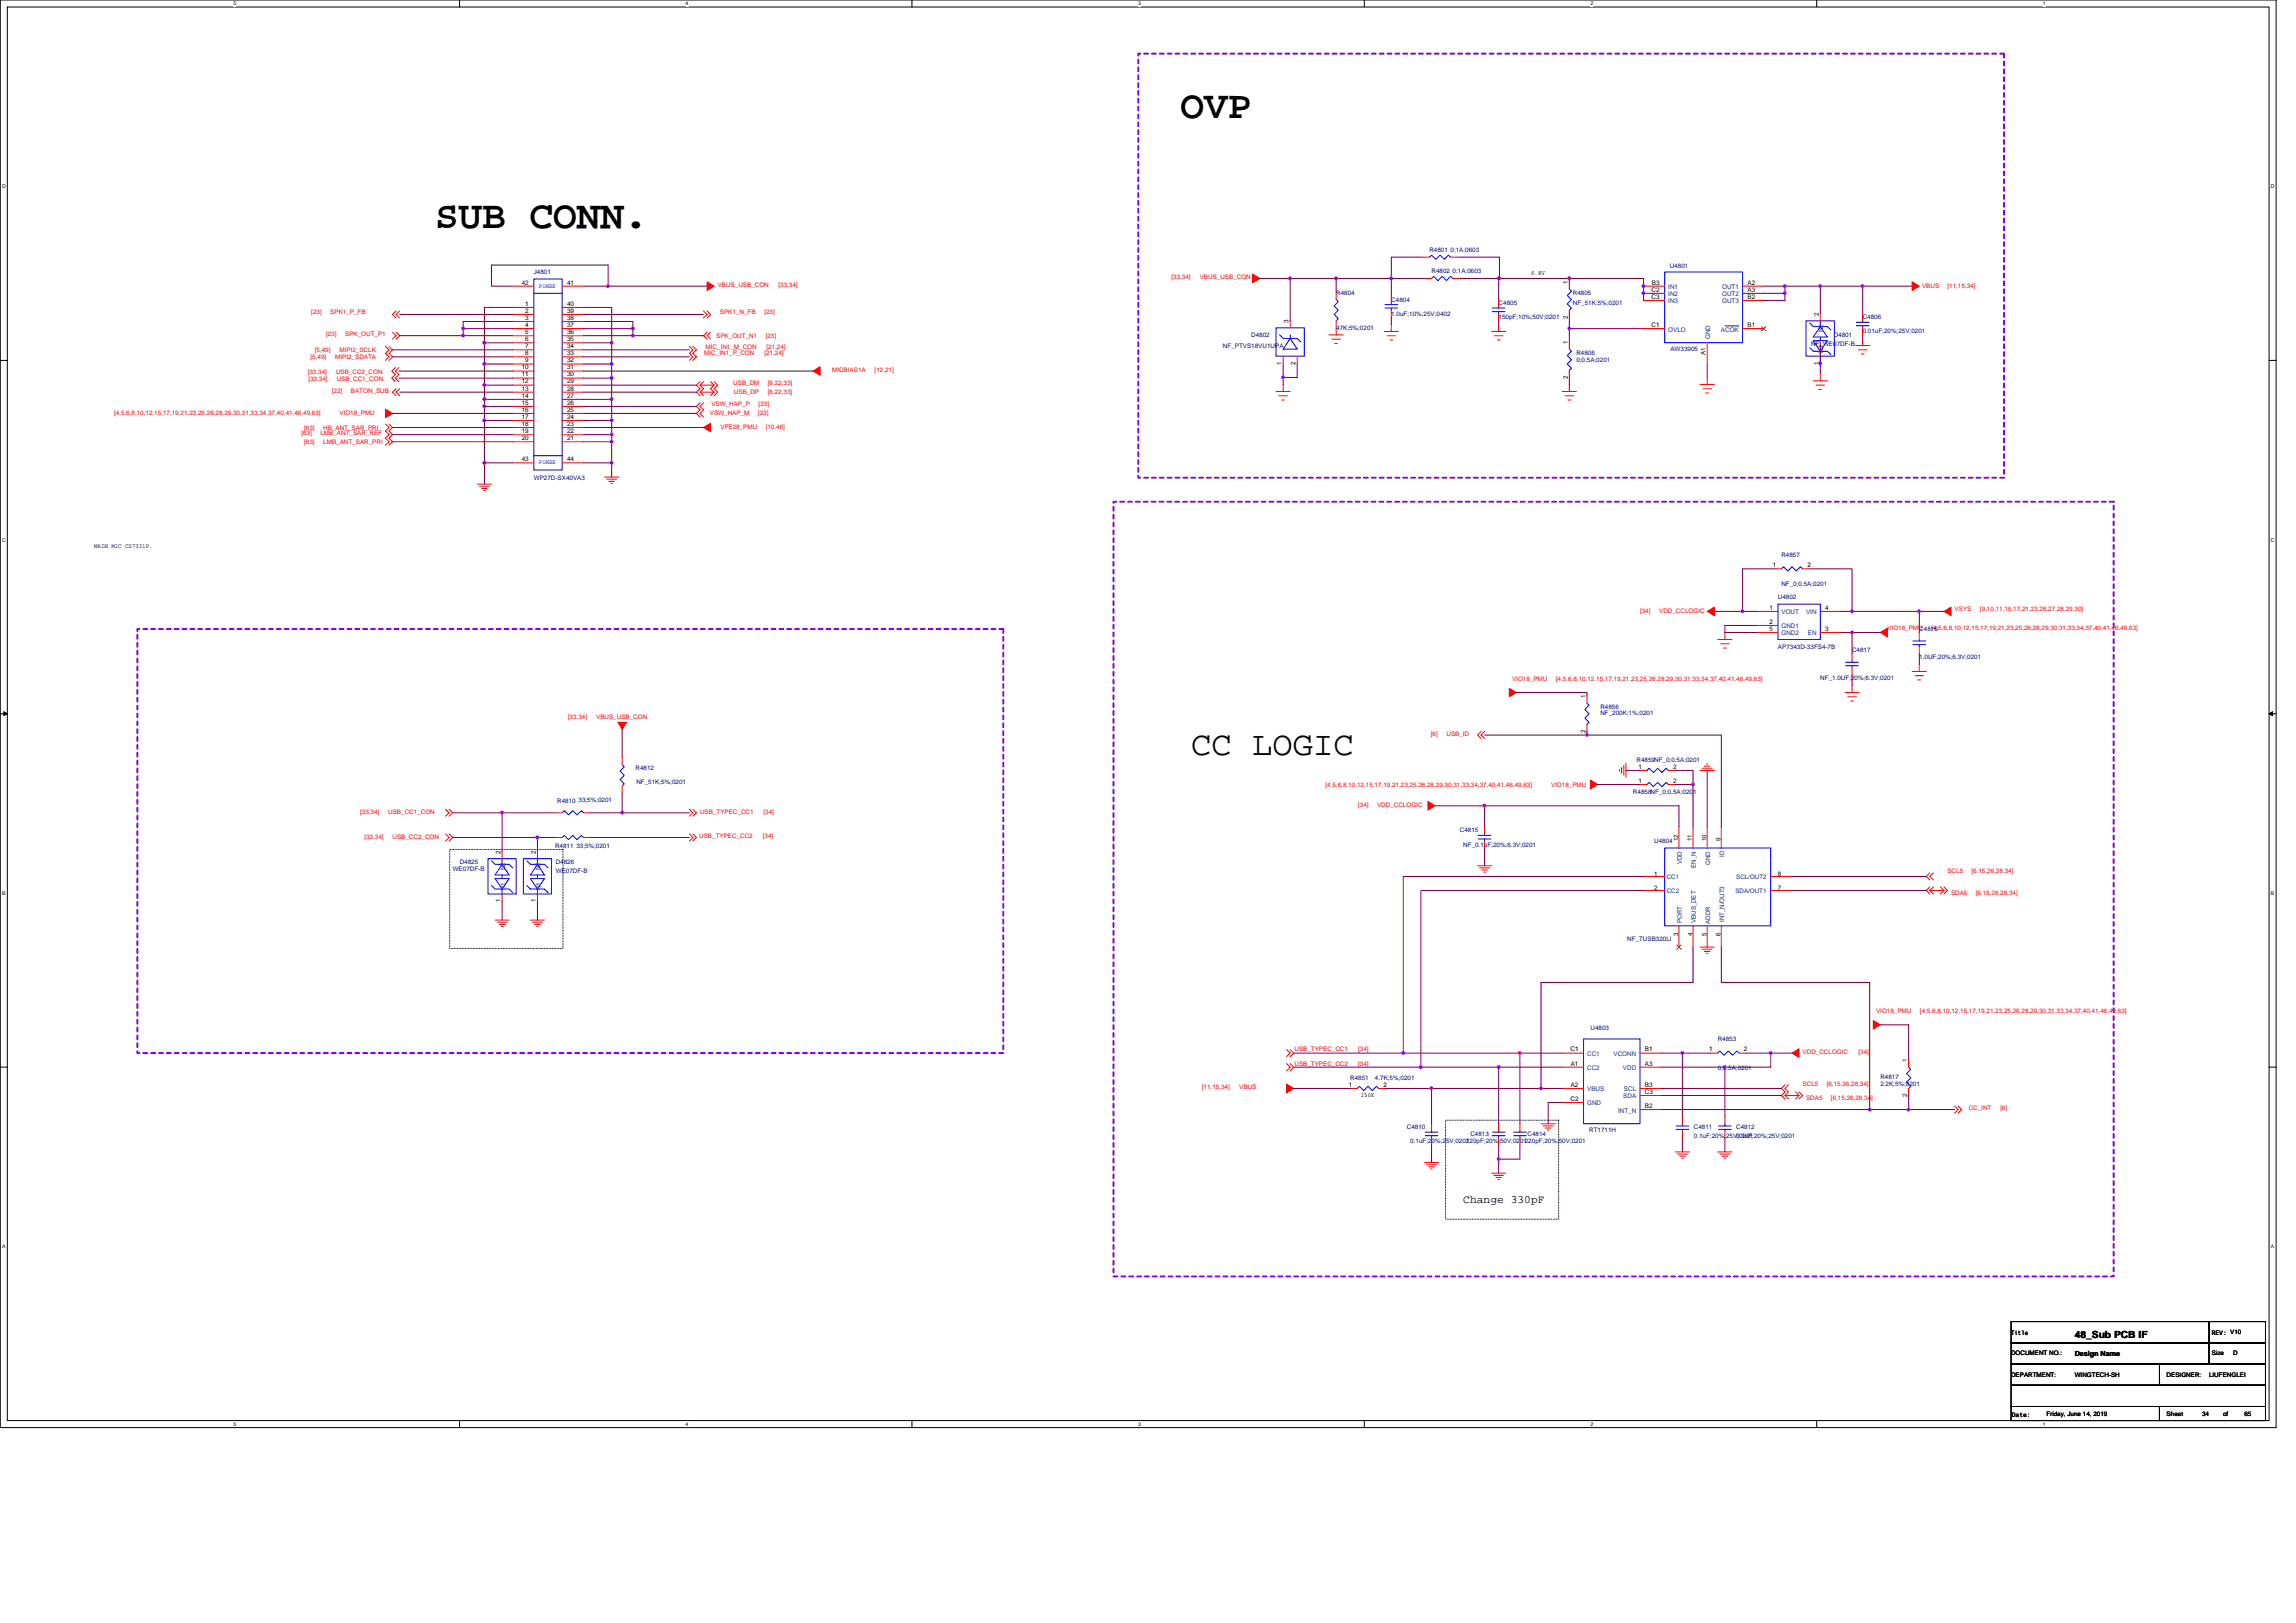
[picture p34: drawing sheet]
<svg xmlns="http://www.w3.org/2000/svg" width="297mm" height="210mm" viewBox="0 0 297 210" stroke-linecap="round" stroke-linejoin="round" font-family="sans-serif">
<defs><g id="words">
<g font-size="5.1">
<text x="152.7" y="15.3">OVP</text>
<text x="56.3" y="29.4">SUB CONN.</text>
</g>
<text font-size="4.4" x="154.1" y="97.7">CC LOGIC</text>
<text font-size="1.5" x="189.3" y="155.7">Change 330pF</text>
<text font-size="1.3" x="268.4" y="173.1">48_Sub PCB IF</text>
<text font-size=".9" x="268.4" y="175.5">Design Name</text>
<g font-size=".8" fill="#000080">
<text x="69.1" y="35.5">J4801</text>
<text x="184.9" y="32.6">R4801 0;1A;0603</text>
<text x="185.2" y="35.4">R4802 0;1A;0603</text>
<text x="216" y="34.6">U4801</text>
<text x="172.9" y="38.1">R4804</text>
<text x="180" y="39">C4804</text>
<text x="180" y="40.9">1.0uF;10%;25V;0402</text>
<text x="193.9" y="39.5">C4805</text>
<text x="193.9" y="41.3">150pF;10%;50V;0201</text>
<text x="203.5" y="38.1">R4805</text>
<text x="203.5" y="39.5">NF_51K;5%;0201</text>
<text x="241" y="41.3">C4806</text>
<text x="158.2" y="45">NF_PTVS18VU1UPA</text>
<text x="161.9" y="43.6">D4802</text>
<text x="172.9" y="42.7">47K;5%;0201</text>
<text x="203.9" y="45.9">R4806</text>
<text x="203.9" y="46.8">0;0.5A;0201</text>
<text x="216.1" y="45.4">AW33905</text>
<text x="234.3" y="44.8">NF_WE07DF-B</text>
<text x="237.2" y="43.6">D4801</text>
<text x="241" y="43.1">0.01uF;20%;25V;0201</text>
<text x="69.1" y="62.1">WP27D-SX40VA3</text>
<text x="230" y="77.5">U4802</text>
<text x="230.5" y="72">R4857</text>
<text x="230.5" y="75.8">NF_0;0.5A;0201</text>
<text x="248.3" y="81.6">C4816</text>
<text x="230" y="84">AP7343D-33FS4-7B</text>
<text x="235.5" y="88">NF_1.0UF;20%;6.3V;0201</text>
<text x="239.6" y="84.4">C4817</text>
<text x="248.3" y="85.3">1.0UF;20%;6.3V;0201</text>
<text x="207" y="91.7">R4856</text>
<text x="207" y="92.5">NF_200K;1%;0201</text>
<text x="82.2" y="99.7">R4812</text>
<text x="82.3" y="101.5">NF_51K;5%;0201</text>
<text x="211.7" y="98.6">R4859NF_0;0.5A;0201</text>
<text x="72.1" y="103.9">R4810</text>
<text x="74.8" y="103.8">33;5%;0201</text>
<text x="188.9" y="107.7">C4815</text>
<text x="211.3" y="102.7">R4858NF_0;0.5A;0201</text>
<text x="58.6" y="112.7">WE07DF-B</text>
<text x="59.5" y="111.8">D4825</text>
<text x="71.8" y="109.7">R4811 33;5%;0201</text>
<text x="71.9" y="111.8">D4826</text>
<text x="71.9" y="112.9">WE07DF-B</text>
<text x="189.3" y="109.5">NF_0.1uF;20%;6.3V;0201</text>
<text x="214" y="109.1">U4804</text>
<text x="210.5" y="121.7">NF_TUSB320LI</text>
<text x="205.8" y="133.3">U4803</text>
<text x="222.2" y="134.7">R4853</text>
<text x="174.7" y="139.7">R4851</text>
<text x="177.9" y="139.7">4.7K;5%;0201</text>
<text x="222.2" y="138.4">0;0.5A;0201</text>
<text x="243.3" y="139.6">R4817</text>
<text x="243.3" y="140.5">2.2K;5%;0201</text>
<text x="182" y="146.1">C4810</text>
<text x="182.5" y="147.9">0.1uF;20%;25V;0201</text>
<text x="189.7" y="147.9">220pF;20%;50V;0201220pF;20%;50V;0201</text>
<text x="190.2" y="147">C4813</text>
<text x="197.6" y="147">C4814</text>
<text x="205.6" y="146.5">RT1711H</text>
<text x="219.1" y="146.1">C4811</text>
<text x="219.1" y="147.2">0.1uF;20%;25V;0201</text>
<text x="224.6" y="146.1">C4812</text>
<text x="224.6" y="147.2">0.1uF;20%;25V;0201</text>
</g>
<g font-size=".8">
<text x="198.1" y="35.6">6.8V</text>
<text x="67.5" y="36.8">42</text>
<text x="68" y="39.6">1</text>
<text x="68" y="40.5">2</text>
<text x="68" y="41.4">3</text>
<text x="73.4" y="41.4">38</text>
<text x="73.4" y="40.5">39</text>
<text x="73.4" y="39.6">40</text>
<text x="73.4" y="36.8">41</text>
<text x="166.7" y="41.8" transform="rotate(-90 166.7 41.8)">3</text>
<text x="202.8" y="41.2" transform="rotate(-90 202.8 41.2)">2</text>
<text x="202.8" y="36.8" transform="rotate(-90 202.8 36.8)">1</text>
<text x="213.7" y="37.7">C2</text>
<text x="213.7" y="38.7">C3</text>
<text x="213.7" y="36.8">B3</text>
<text x="226.1" y="36.8">A2</text>
<text x="226.1" y="37.7">A3</text>
<text x="226.1" y="38.7">B2</text>
<text x="235.3" y="40.9" transform="rotate(-90 235.3 40.9)">2</text>
<text x="67.5" y="47.8">10</text>
<text x="68" y="42.3">4</text>
<text x="68" y="43.2">5</text>
<text x="68" y="44.1">6</text>
<text x="68" y="45">7</text>
<text x="68" y="46">8</text>
<text x="68" y="46.9">9</text>
<text x="73.4" y="47.8">31</text>
<text x="73.4" y="46.9">32</text>
<text x="73.4" y="46">33</text>
<text x="73.4" y="45">34</text>
<text x="73.4" y="44.1">35</text>
<text x="73.4" y="43.2">36</text>
<text x="73.4" y="42.3">37</text>
<text x="165.8" y="47.2" transform="rotate(-90 165.8 47.2)">1</text>
<text x="167.6" y="47.2" transform="rotate(-90 167.6 47.2)">2</text>
<text x="202.8" y="44.5" transform="rotate(-90 202.8 44.5)">1</text>
<text x="213.7" y="42.3">C1</text>
<text x="220.7" y="46" transform="rotate(-90 220.7 46)">A1</text>
<text x="226.1" y="42.3">B1</text>
<text x="235.3" y="47.2" transform="rotate(-90 235.3 47.2)">1</text>
<text x="67.5" y="48.7">11</text>
<text x="67.5" y="49.6">12</text>
<text x="67.5" y="50.5">13</text>
<text x="67.5" y="51.5">14</text>
<text x="67.5" y="52.4">15</text>
<text x="67.5" y="53.3">16</text>
<text x="73.4" y="53.3">25</text>
<text x="73.4" y="52.4">26</text>
<text x="73.4" y="51.5">27</text>
<text x="73.4" y="50.5">28</text>
<text x="73.4" y="49.6">29</text>
<text x="73.4" y="48.7">30</text>
<text x="202.8" y="49" transform="rotate(-90 202.8 49)">2</text>
<text x="67.5" y="54.2">17</text>
<text x="67.5" y="55.1">18</text>
<text x="67.5" y="56">19</text>
<text x="67.5" y="56.9">20</text>
<text x="67.5" y="59.7">43</text>
<text x="73.4" y="56.9">21</text>
<text x="73.4" y="56">22</text>
<text x="73.4" y="55.1">23</text>
<text x="73.4" y="54.2">24</text>
<text x="73.4" y="59.7">44</text>
<text x="12.2" y="71">MAIN MIC CS7331P.</text>
<text x="229.4" y="73.4">1</text>
<text x="233.8" y="73.4">2</text>
<text x="228.9" y="78.9">1</text>
<text x="228.9" y="80.7">2</text>
<text x="228.9" y="81.6">5</text>
<text x="236.1" y="81.6">3</text>
<text x="236.1" y="78.9">4</text>
<text x="205.1" y="94.8" transform="rotate(-90 205.1 94.8)">2</text>
<text x="205.1" y="90.3" transform="rotate(-90 205.1 90.3)">1</text>
<text x="212" y="99.5">1</text>
<text x="212" y="101.3">1</text>
<text x="216.5" y="99.5">2</text>
<text x="216.5" y="101.3">2</text>
<text x="64.7" y="110.5" transform="rotate(-90 64.7 110.5)">2</text>
<text x="69.3" y="110.5" transform="rotate(-90 69.3 110.5)">2</text>
<text x="214" y="113.3">1</text>
<text x="217.1" y="108.8" transform="rotate(-90 217.1 108.8)">12</text>
<text x="218.9" y="108.8" transform="rotate(-90 218.9 108.8)">11</text>
<text x="220.8" y="108.8" transform="rotate(-90 220.8 108.8)">10</text>
<text x="222.6" y="108.8" transform="rotate(-90 222.6 108.8)">9</text>
<text x="230" y="113.3">8</text>
<text x="64.7" y="116.8" transform="rotate(-90 64.7 116.8)">1</text>
<text x="69.3" y="116.8" transform="rotate(-90 69.3 116.8)">1</text>
<text x="214" y="115.1">2</text>
<text x="230" y="115.1">7</text>
<text x="217.1" y="121.2" transform="rotate(-90 217.1 121.2)">3</text>
<text x="218.9" y="121.2" transform="rotate(-90 218.9 121.2)">4</text>
<text x="220.8" y="121.2" transform="rotate(-90 220.8 121.2)">5</text>
<text x="222.6" y="121.2" transform="rotate(-90 222.6 121.2)">6</text>
<text x="203.2" y="136">C1</text>
<text x="203.2" y="137.9">A1</text>
<text x="212.8" y="136">B1</text>
<text x="212.8" y="137.9">A3</text>
<text x="221.1" y="136">1</text>
<text x="225.6" y="136">2</text>
<text x="246.7" y="137.4" transform="rotate(-90 246.7 137.4)">1</text>
<text x="174.5" y="140.6">1</text>
<text x="176.1" y="141.9">150K</text>
<text x="179" y="140.6">2</text>
<text x="203.2" y="142.4">C2</text>
<text x="203.2" y="140.6">A2</text>
<text x="212.8" y="143.3">B2</text>
<text x="212.8" y="140.6">B3</text>
<text x="212.8" y="141.5">C3</text>
<text x="246.7" y="141.9" transform="rotate(-90 246.7 141.9)">2</text>
<text x="260.2" y="172.7">Title</text>
<text x="286.1" y="172.7">REV: V10</text>
<text x="260.2" y="175.4">DOCUMENT NO.:</text>
<text x="260.2" y="178.1">DEPARTMENT:</text>
<text x="268.4" y="178.1">WINGTECH-SH</text>
<text x="280.3" y="178.1">DESIGNER:</text>
<text x="285.8" y="178.1">LIUFENGLEI</text>
<text x="286.1" y="175.4">Size</text>
<text x="288.9" y="175.4">D</text>
<text x="260.3" y="183.3">Date:</text>
<text x="264.7" y="183.2">Friday, June 14, 2019</text>
<text x="280.3" y="183.2">Sheet</text>
<text x="284.9" y="183.2">34</text>
<text x="287.6" y="183.2">of</text>
<text x="290.4" y="183.2">65</text>
</g>
<g font-size=".8" fill="#f00">
<text x="40.3" y="40.6">[23]</text>
<text x="42.7" y="40.6">SPK1_P_FB</text>
<text x="92.9" y="37.2">VBUS_USB_CON</text>
<text x="93.1" y="40.6">SPK1_N_FB</text>
<text x="98.9" y="40.6">[23]</text>
<text x="100.7" y="37.2">[33,34]</text>
<text x="151.6" y="36.1">[33,34]</text>
<text x="155.2" y="36.1">VBUS_USB_CON</text>
<text x="248.7" y="37.3">VBUS</text>
<text x="251.9" y="37.3">[11,15,34]</text>
<text x="40.2" y="46.4">[5,49]</text>
<text x="40.7" y="45.5">[5,49]</text>
<text x="42.2" y="43.4">[23]</text>
<text x="43.4" y="46.4">MIPI2_SDATA</text>
<text x="43.9" y="45.5">MIPI2_SCLK</text>
<text x="44.7" y="43.4">SPK_OUT_P1</text>
<text x="91.1" y="46">MIC_IN1_P_CON</text>
<text x="91.3" y="45.1">MIC_IN1_M_CON</text>
<text x="92.7" y="43.7">SPK_OUT_N1</text>
<text x="98.9" y="46">[21,24]</text>
<text x="99.1" y="43.7">[23]</text>
<text x="99.2" y="45.1">[21,24]</text>
<text x="14.8" y="53.7">[4,5,6,8,10,12,15,17,19,21,23,25,26,28,29,30,31,33,34,37,40,41,46,49,63]</text>
<text x="39.8" y="48.4">[33,34]</text>
<text x="39.9" y="49.3">[33,34]</text>
<text x="42.9" y="50.9">[22]</text>
<text x="43.5" y="48.4">USB_CC2_CON</text>
<text x="43.6" y="49.3">USB_CC1_CON</text>
<text x="43.9" y="53.7">VIO18_PMU</text>
<text x="45.4" y="50.9">BATON_SUB</text>
<text x="91.8" y="53.7">VSW_HAP_M</text>
<text x="92" y="52.6">VSW_HAP_P</text>
<text x="94.9" y="49.8">USB_DM</text>
<text x="95" y="51">USB_DP</text>
<text x="98.1" y="53.7">[23]</text>
<text x="98.1" y="52.6">[23]</text>
<text x="99.3" y="49.8">[6,22,33]</text>
<text x="99.3" y="51">[6,22,33]</text>
<text x="107.7" y="48.1">MICBIAS1A</text>
<text x="113.2" y="48.1">[12,21]</text>
<text x="39" y="56.2">[63]</text>
<text x="39.3" y="55.6">[63]</text>
<text x="39.3" y="57.4">[63]</text>
<text x="41.5" y="56.2">LMB_ANT_SAR_REF</text>
<text x="41.8" y="55.6">HB_ANT_SAR_PRI</text>
<text x="41.8" y="57.4">LMB_ANT_SAR_PRI</text>
<text x="93.2" y="55.5">VFE28_PMU</text>
<text x="99.1" y="55.5">[10,46]</text>
<text x="212.2" y="79.3">[34]</text>
<text x="214.6" y="79.3">VDD_CCLOGIC</text>
<text x="244.2" y="81.4">VIO18_PMU</text>
<text x="249.8" y="81.4">[4,5,6,8,10,12,15,17,19,21,23,25,26,28,29,30,31,33,34,37,40,41,46,49,63]</text>
<text x="252.9" y="79">VSYS</text>
<text x="256.2" y="79">[9,10,11,15,17,21,23,26,27,28,29,30]</text>
<text x="195.6" y="88.1">VIO18_PMU</text>
<text x="201.3" y="88.1">[4,5,6,8,10,12,15,17,19,21,23,25,26,28,29,30,31,33,34,37,40,41,46,49,63]</text>
<text x="73.5" y="93.1">[33,34]</text>
<text x="77.1" y="93.1">VBUS_USB_CON</text>
<text x="185.1" y="95.2">[6]</text>
<text x="187.1" y="95.2">USB_ID</text>
<text x="171.5" y="101.9">[4,5,6,8,10,12,15,17,19,21,23,25,26,28,29,30,31,33,34,37,40,41,46,49,63]</text>
<text x="200.7" y="101.9">VIO18_PMU</text>
<text x="46.6" y="105.3">[33,34]</text>
<text x="50.2" y="105.3">USB_CC1_CON</text>
<text x="90.6" y="105.3">USB_TYPEC_CC1</text>
<text x="98.8" y="105.3">[34]</text>
<text x="175.7" y="104.4">[34]</text>
<text x="178.2" y="104.4">VDD_CCLOGIC</text>
<text x="47.1" y="108.6">[33,34]</text>
<text x="50.8" y="108.6">USB_CC2_CON</text>
<text x="90.5" y="108.4">USB_TYPEC_CC2</text>
<text x="98.7" y="108.4">[34]</text>
<text x="251.9" y="113">SCL5</text>
<text x="255.1" y="113">[6,15,26,28,34]</text>
<text x="252.4" y="115.7">SDA5</text>
<text x="255.6" y="115.7">[6,15,26,28,34]</text>
<text x="242.7" y="131.1">VIO18_PMU</text>
<text x="248.4" y="131.1">[4,5,6,8,10,12,15,17,19,21,23,25,26,28,29,30,31,33,34,37,40,41,46,49,63]</text>
<text x="167.5" y="136">USB_TYPEC_CC1</text>
<text x="167.5" y="137.9">USB_TYPEC_CC2</text>
<text x="175.7" y="136">[34]</text>
<text x="175.7" y="137.9">[34]</text>
<text x="233.2" y="136.3">VDD_CCLOGIC</text>
<text x="240.4" y="136.3">[34]</text>
<text x="155.5" y="140.9">[11,15,34]</text>
<text x="160.3" y="140.9">VBUS</text>
<text x="233.2" y="140.4">SCL5</text>
<text x="233.7" y="142.3">SDA5</text>
<text x="236.3" y="140.4">[6,15,26,28,34]</text>
<text x="236.9" y="142.3">[6,15,26,28,34]</text>
<text x="254.7" y="143.6">CC_INT</text>
<text x="258.8" y="143.6">[6]</text>
</g>
<g font-size=".8" fill="#00f">
<text x="69.7" y="37.2">POWER</text>
<text x="69.7" y="60.1">POWER</text>
</g>
<g font-size=".8" fill="#004080">
<text x="215.8" y="37.4">IN1</text>
<text x="215.8" y="38.3">IN2</text>
<text x="215.8" y="39.2">IN3</text>
<text x="222.8" y="37.4">OUT1</text>
<text x="222.8" y="38.3">OUT2</text>
<text x="222.8" y="39.2">OUT3</text>
<text x="215.8" y="42.9">OVLO</text>
<text x="221.3" y="43.9" transform="rotate(-90 221.3 43.9)">GND</text>
<text x="222.6" y="42.9">ACOK</text>
<text x="235.9" y="45.6" transform="rotate(-90 235.9 45.6)">N1</text>
<text x="235.9" y="43" transform="rotate(-90 235.9 43)">N2</text>
<text x="230.5" y="79.5">VOUT</text>
<text x="230.5" y="81.3">GND1</text>
<text x="230.5" y="82.2">GND2</text>
<text x="233.7" y="79.5">VIN</text>
<text x="233.9" y="82.2">EN</text>
<text x="65.3" y="112.6" transform="rotate(-90 65.3 112.6)">N2</text>
<text x="69.9" y="112.6" transform="rotate(-90 69.9 112.6)">N2</text>
<text x="215.6" y="113.7">CC1</text>
<text x="217.6" y="111.8" transform="rotate(-90 217.6 111.8)">VDD</text>
<text x="219.4" y="112.3" transform="rotate(-90 219.4 112.3)">EN_N</text>
<text x="221.2" y="111.9" transform="rotate(-90 221.2 111.9)">GND</text>
<text x="223.1" y="110.9" transform="rotate(-90 223.1 110.9)">ID</text>
<text x="224.6" y="113.7">SCL/OUT2</text>
<text x="65.3" y="115.2" transform="rotate(-90 65.3 115.2)">N1</text>
<text x="69.9" y="115.2" transform="rotate(-90 69.9 115.2)">N1</text>
<text x="215.6" y="115.6">CC2</text>
<text x="217.6" y="119.4" transform="rotate(-90 217.6 119.4)">PORT</text>
<text x="219.4" y="119.4" transform="rotate(-90 219.4 119.4)">VBUS_DET</text>
<text x="221.2" y="119.5" transform="rotate(-90 221.2 119.5)">ADDR</text>
<text x="223.1" y="119.3" transform="rotate(-90 223.1 119.3)">INT_N/OUT3</text>
<text x="224.5" y="115.6">SDA/OUT1</text>
<text x="205.3" y="136.6">CC1</text>
<text x="208.7" y="136.6">VCONN</text>
<text x="205.3" y="138.5">CC2</text>
<text x="205.3" y="141.2">VBUS</text>
<text x="205.3" y="143">GND</text>
<text x="209.3" y="143.9">INT_N</text>
<text x="210" y="138.5">VDD</text>
<text x="210" y="142.1">SDA</text>
<text x="210.1" y="141.2">SCL</text>
</g>
<g font-size=".7">
<text x="30.2" y=".7">5</text>
<text x="88.7" y=".7">4</text>
<text x="147.2" y=".7">3</text>
<text x="205.8" y=".7">2</text>
<text x="264.3" y=".7">1</text>
<text x=".3" y="24.4">D</text>
<text x="293.8" y="24.4">D</text>
<text x=".3" y="70.1">C</text>
<text x="293.8" y="70.1">C</text>
<text x=".3" y="115.8">B</text>
<text x="293.8" y="115.8">B</text>
<text x=".3" y="161.5">A</text>
<text x="293.8" y="161.5">A</text>
<text x="30.2" y="184.5">5</text>
<text x="88.7" y="184.5">4</text>
<text x="147.2" y="184.5">3</text>
<text x="205.8" y="184.5">2</text>
<text x="264.3" y="184.5">1</text>
</g>
</g></defs>
<path d="M0 0h294.5v184.7h-294.5zM.9 .9h292.7v182.9h-292.7z" fill="none" stroke="#000" stroke-width=".13"/>
<g fill="#fff">
<path d="M30.2 .1h.4v.7h-.4z"/>
<path d="M30.2 183.9h.4v.7h-.4z"/>
</g>
<path d="M59.5 0v.9M59.5 183.8v.9" fill="none" stroke="#000" stroke-width=".13"/>
<g fill="#fff">
<path d="M88.7 .1h.4v.7h-.4z"/>
<path d="M88.7 183.9h.4v.7h-.4z"/>
</g>
<path d="M118 0v.9M118 183.8v.9" fill="none" stroke="#000" stroke-width=".13"/>
<g fill="#fff">
<path d="M147.2 .1h.4v.7h-.4z"/>
<path d="M147.2 183.9h.4v.7h-.4z"/>
</g>
<path d="M176.5 0v.9M176.5 183.8v.9" fill="none" stroke="#000" stroke-width=".13"/>
<g fill="#fff">
<path d="M205.8 .1h.3v.7h-.3z"/>
<path d="M205.8 183.9h.3v.7h-.3z"/>
</g>
<path d="M235 0v.9M235 183.8v.9" fill="none" stroke="#000" stroke-width=".13"/>
<g fill="#fff">
<path d="M264.3 .1h.3v.7h-.3z"/>
<path d="M264.3 183.9h.3v.7h-.3z"/>
<path d="M.3 23.8h.4v.7h-.4z"/>
<path d="M293.8 23.8h.5v.7h-.5z"/>
<path d="M.3 69.5h.4v.7h-.4z"/>
<path d="M293.8 69.5h.5v.7h-.5z"/>
</g>
<path d="M0 46.6h.9M293.6 46.6h.9" fill="none" stroke="#000" stroke-width=".13"/>
<g fill="#fff">
<path d="M.3 115.2h.4v.8h-.4z"/>
<path d="M293.8 115.2h.4v.8h-.4z"/>
</g>
<path d="M0 92.4h.9M293.6 92.4h.9" fill="none" stroke="#000" stroke-width=".13"/>
<path d="M.5 92.1l.4 .3-.4 .2zM293.6 92.4l.4-.3v.5z" fill="#000" stroke="#000" stroke-width=".13"/>
<g fill="#fff">
<path d="M.3 160.9h.4v.8h-.4z"/>
<path d="M293.8 160.9h.4v.8h-.4z"/>
</g>
<g fill="none" stroke="#000" stroke-width=".13">
<path d="M58.2 109.9h14.6v12.8h-14.6zM0 138.1h.9M293.6 138.1h.9M187 144.9h14.7v12.8h-14.7zM260.2 171h25.6v2.7h-25.6zM260.2 173.7h25.6v2.8h-25.6zM260.2 179.2h32.9v2.8h-32.9zM260.2 176.5h32.9v2.7h-32.9zM279.4 176.5h13.7v2.7h-13.7zM285.8 171h7.3v2.7h-7.3zM285.8 173.7h7.3v2.8h-7.3zM260.2 182h19.2v1.8h-19.2z"/>
<path d="M279.4 182h13.7v1.8h-13.7z"/>
</g>
<path d="M147.3 6.9h112v54.9h-112zM144.1 64.9h129.3v100.2h-129.3zM17.8 81.4h112v54.8h-112z" fill="none" stroke="#8000ff" stroke-width=".25" stroke-dasharray=".5 .5"/>
<g fill="none" stroke="#f00" stroke-width=".13">
<path d="M66.3 39.8h2.8M66.3 37h2.8M72.7 39.8h2.8M72.7 37h2.8M172.9 37.8v1M180 38.3v.9M184 33.3h.9M184.3 36h.9M187.7 33.3h.9M187.9 36h1M193.9 38.8v.9M203 36.5v.9"/>
<path d="M212.6 37h2.8M212.6 38h2.8M212.6 38.9h2.8M225.4 37h2.8M225.4 38h2.8M225.4 38.9h2.8M49.9 54.9l.4 .4-.4 .5 .4 .4-.4 .5 .4 .4-.4 .5M49.9 44.8l.4 .5-.4 .4 .4 .5-.4 .4M50.3 54.9l.5 .4-.5 .5 .5 .4-.5 .5 .5 .4-.5 .5M50.3 44.8l.5 .5-.5 .4 .5 .5-.5 .4M50.8 43l.4 .4-.4 .5M51.2 47.5l-.5 .5 .5 .5-.5 .4 .5 .5"/>
<path d="M51.2 43l.5 .4-.5 .5M51.2 40.2l-.4 .5 .4 .4M51.2 50.3l-.4 .4 .4 .5M51.6 47.5l-.4 .5 .4 .5-.4 .4 .4 .5M51.7 40.2l-.5 .5 .5 .4M51.7 50.3l-.5 .4 .5 .5M66.3 40.7h2.8M66.3 41.6h2.8M66.3 42.5h2.8M66.3 43.4h2.8M66.3 44.3h2.8M66.3 45.3h2.8"/>
<path d="M66.3 46.2h2.8M66.3 47.1h2.8M66.3 48h2.8M66.3 48.9h2.8M66.3 49.8h2.8M66.3 50.7h2.8M66.3 51.7h2.8M66.3 52.6h2.8M66.3 53.5h2.8M66.3 54.4h2.8M66.3 55.3h2.8M66.3 56.2h2.8"/>
<path d="M66.3 57.1h2.8M66.3 59.9h2.8M72.7 57.1h2.8M72.7 56.2h2.8M72.7 55.3h2.8M72.7 54.4h2.8M72.7 53.5h2.8M72.7 52.6h2.8M72.7 51.7h2.8M72.7 50.7h2.8M72.7 49.8h2.8M72.7 48.9h2.8"/>
<path d="M72.7 48h2.8M72.7 47.1h2.8M72.7 46.2h2.8M72.7 45.3h2.8M72.7 44.3h2.8M72.7 43.4h2.8M72.7 42.5h2.8M72.7 41.6h2.8M72.7 40.7h2.8M72.7 59.9h2.8M89.2 44.8l.4 .5-.4 .4 .4 .5-.4 .4M89.6 44.8l.5 .5-.5 .4 .5 .5-.5 .4"/>
<path d="M90.6 50.7l.4 .5M90.6 49.8l.4 .5-.4 .4M90.6 50.7h1.8M90.6 49.8h1.8M90.6 52.1l-.5 .5 .5 .4-.5 .5 .5 .5M90.6 49.4l-.5 .4 .5 .5-.5 .4 .5 .5M91 52.1l-.4 .5 .4 .4-.4 .5 .4 .5M91 49.4l-.4 .4M91 40.2l.5 .5-.5 .4M91.5 43l-.5 .4 .5 .5M91.5 40.2l.4 .5-.4 .4M91.9 49.4l.5 .4"/>
<path d="M91.9 43l-.4 .4 .4 .5M92.4 50.7l-.5 .5M92.4 49.8l-.5 .5 .5 .4M92.4 49.4l.5 .4-.5 .5 .5 .4-.5 .5M165.1 50.7h1.8M165.5 51.2h1.1M165.8 51.8h.4M166 49.7v1M166 46.1v.9M166.9 41.5v.9M167.8 46.1v.9M171.9 43.3h1.9"/>
<path d="M172.3 43.9h1.1M172.7 44.4h.3M172.9 41.5v1.8M179.1 42.9h1.8M179.4 43.4h1.1M179.8 44h.4M180 40.1v.9M180 42v.9M193 42.9h1.8M193.3 43.4h1.1M193.7 44h.4M193.9 42v.9"/>
<path d="M193.9 40.6v.9M202.1 50.7h1.8M202.5 51.2h1.1M202.9 51.8h.3M203 40.1v.9M203 44.3v.9M203 47.9v.9M203 49.7v1M212.6 42.5h2.8M219.9 49.7h1.9M220.3 50.3h1.1M220.7 50.8h.3"/>
<path d="M220.9 48.8v.9M220.9 44.3v2.8M225.4 42.5h2.8M234.6 49.3h1.8M234.9 49.8h1.1M235.3 50.4h.4M235.5 48.4v.9M235.5 46.1v.9M235.5 40.6v.9M240.1 44.7h1.8M240.4 45.3h1.1M240.8 45.8h.4"/>
<path d="M241 43.8v.9M241 40.6v.9M241 42.4v.9M61.8 62.6h1.8M62 62.9h1.3M62.3 63.2h.7M62.6 63.5h.2M78.2 61.7h1.8M78.5 62h1.3M78.8 62.3h.7M79 62.5h.2M227.3 79.1h2.7"/>
<path d="M229.5 73.6h1M233.2 73.6h.9M235.5 79.1h2.7M80.5 98v.9M191.6 94.6l-.4 .5 .4 .4M192.1 94.6l-.5 .5 .5 .4M205.3 90.1v.9M205.3 93.7v.9M209.5 99.6v.2M209.8 99.3v.7M210.1 99v1.3M210.4 98.7v1.9"/>
<path d="M212.2 99.7h.9M215.8 99.7h.9M219.9 99.7h1.9M220.2 99.4h1.3M220.5 99.1h.7M220.8 98.8h.2M222.2 82.7h1.9M222.6 83.3h1.1M223 83.8h.3M223.2 81.8v.9M227.3 80.9h2.7M227.3 81.8h2.7"/>
<path d="M235.5 81.8h2.7M238.7 89.6h1.8M239.1 90.1h1.1M239.4 90.7h.4M239.6 88.7v.9M239.6 84.6v.9M239.6 86.4v.9M247.4 86.9h1.8M247.8 87.4h1.1M248.1 88h.4M248.3 81.8v.9M248.3 83.7v.9"/>
<path d="M248.3 86v.9M57.6 104.7l.5 .5-.5 .4M57.6 107.9l.5 .5-.5 .4M58.1 104.7l.5 .5-.5 .4M58.1 107.9l.5 .5-.5 .4M64 119h1.9M64.3 119.3h1.3M64.6 119.6h.7M64.9 119.9h.1M65 115.7v.9M65 110.2v.9M68.6 119h1.8"/>
<path d="M68.9 119.3h1.3M69.2 119.6h.7M69.4 119.9h.2M69.5 115.7v.9M69.5 110.2v.9M71.8 108.4h.9M71.8 105.2h.9M75.5 108.4h.9M75.5 105.2h.9M80.5 101.7v.9M89.2 104.7l.4 .5-.4 .4M89.2 107.9l.4 .5-.4 .4"/>
<path d="M89.6 104.7l.5 .5-.5 .4M89.6 107.9l.5 .5-.5 .4M191.2 112h1.8M191.4 112.3h1.3M191.7 112.6h.7M192 112.8h.1M192.1 107v.9M192.1 108.8v.9M212.2 101.5h.9M212.6 113.4h2.8M212.6 115.2h2.8M215.8 101.5h.9"/>
<path d="M217.2 119.8v2.7M217.2 107v2.7M219 119.8v2.7M219 107v2.7M220.9 119.8v2.7M220.9 107v2.7M222.7 119.8v2.7M222.7 107v2.7M229.1 115.2h2.7M229.1 113.4h2.7M249.7 115.2l.4 .5M249.7 115.2h1.8"/>
<path d="M249.7 112.9l-.5 .5 .5 .4M249.7 114.7l-.5 .5 .5 .5M250.1 112.9l-.4 .5 .4 .4M250.1 114.7l-.4 .5M251 114.7l.5 .5M251.5 115.2l-.5 .5M251.5 114.7l.4 .5-.4 .5M166.5 135.8l.4 .4-.4 .5M166.5 137.6l.4 .5-.4 .4M166.9 135.8l.5 .4-.5 .5M166.9 137.6l.5 .5-.5 .4M202.1 138.1h2.8"/>
<path d="M202.1 136.2h2.8M212.2 138.1h2.7M212.2 136.2h2.7M219.9 122.5h1.9M220.2 122.8h1.3M220.5 123.1h.7M220.8 123.3h.2M221.3 136.2h.9M225 136.2h.9M246.9 137.2v.9M174.7 140.8h.9M178.3 140.8h1"/>
<path d="M184.3 150.4h1.8M184.6 150.7h1.2M184.8 151h.8M185.1 151.2h.2M185.2 145.4v.9M185.2 147.2v.9M193 151.8h1.8M193.2 152.1h1.3M193.5 152.3h.7M193.8 152.6h.2M193.9 145.4v.9M193.9 147.2v.9"/>
<path d="M196.6 145.4v.9M196.6 147.2v.9M199.4 145.4h1.8M199.6 145.7h1.3M199.9 145.9h.8M200.2 146.2h.2M202.1 140.8h2.8M202.1 142.6h2.8M212.2 143.6h2.7M212.2 140.8h2.7M212.2 141.7h2.7M216.7 149h1.9"/>
<path d="M217 149.3h1.3M217.3 149.6h.7M217.6 149.9h.2M217.7 146.3v.9M217.7 144.5v.9M222.2 149h1.9M222.5 149.3h1.3M222.8 149.6h.7M223.1 149.9h.1M223.2 146.3v.9M223.2 144.5v.9M230.9 141.7h1.8"/>
<path d="M230.9 141.7l.5 .5M230.9 140.4l-.4 .4 .4 .5-.4 .4 .4 .5M231.4 140.4l-.5 .4 .5 .5-.5 .4M232.3 141.3l.4 .4M232.7 141.7l-.4 .5M232.7 141.3l.5 .4-.5 .5M246.9 140.8v.9M252.9 143.1l.4 .5-.4 .4M253.3 143.1l.5 .5-.5 .4"/>
</g>
<g fill="#f00" stroke="#f00" stroke-width=".13">
<path d="M162.1 35.5l.9 .5-.9 .6z"/>
<path d="M247.4 36.5l.9 .5-.9 .6z"/>
<path d="M79.9 93.5h1.1l-.5 .9z"/>
<path d="M91.5 36.5l.9 .5-.9 .6z"/>
<path d="M242.4 132l.9 .6-.9 .5z"/>
<path d="M166.5 140.3l.9 .5-.9 .6z"/>
<path d="M49.9 52.9l.9 .6-.9 .5z"/>
<path d="M91 55.3l.9-.5v1.1z"/>
<path d="M105.2 48l.9-.5v1.1z"/>
<path d="M184.7 103.7l.9 .5-.9 .6z"/>
<path d="M195.3 89l.9 .6-.9 .5z"/>
<path d="M251.5 79.1l.9-.6v1.2z"/>
<path d="M220.9 79.1l.9-.6v1.2z"/>
<path d="M231.8 136.2l.9-.5v1.1z"/>
<path d="M243.3 81.8l.9-.5v1.1z"/>
<path d="M205.8 100.9l.9 .6-.9 .5z"/>
</g>
<g fill="none" stroke="#00f" stroke-width=".13">
<path d="M69.1 36.1h3.6v24.7h-3.6zM69.1 38h3.6M172.9 38.8l.2 .2-.5 .6 .5 .5-.5 .6 .5 .5-.2 .3M179.2 39.9h1.6M179.2 39.4h1.6M180 39.2v.2M180 39.9v.2M184.9 33.3l.3-.3 .6 .5 .5-.5 .6 .5 .5-.5 .3 .3M185.2 36l.3-.2 .5 .5 .6-.5 .5 .5 .6-.5 .2 .2M193.1 39.9h1.6M193.9 39.7v.2M203 37.4l.3 .3-.5 .5 .5 .6-.5 .5 .5 .6-.3 .2"/>
<path d="M215.4 35.2h10v9.1h-10zM69.1 59h3.6M165.1 42.4h3.6v3.7h-3.6zM165.5 43.3l.5 .5h1.8l.5 .5M166.9 43.8l.9 1.4h-1.8zM166.9 43.3v.5M193.1 40.3h1.6M193.9 40.3v.3M203 45.2l.3 .2-.5 .6 .5 .5-.5 .6 .5 .5-.3 .3M233.7 41.5h3.6v4.6h-3.6zM234.1 41.8l.5 .4h1.8l.5 .5M234.1 45l.5 .4h1.8l.5 .5"/>
<path d="M235.5 41.5v.7M235.5 43.6v.5M235.5 45.4l.9-1.3h-1.8l.9 1.3v.7M235.5 42.2l.9 1.4h-1.8zM240.2 42.1h1.6M240.2 41.7h1.6M241 41.5v.2M241 42.1v.3M230 78.2h5.5v4.5h-5.5zM230.5 73.6l.2-.3 .6 .6 .5-.6 .6 .6 .5-.6 .3 .3M80.5 98.9l.3 .3-.6 .6 .6 .5-.6 .6 .6 .5-.3 .3M205.3 91l.3 .2-.6 .6 .6 .6-.6 .5 .6 .6-.3 .2"/>
<path d="M213.1 99.7l.3-.3 .5 .5 .6-.5 .5 .5 .6-.5 .2 .3M238.8 86.1h1.6M238.8 85.7h1.6M239.6 85.5v.2M239.6 86.1v.3M247.5 83.4h1.6M247.5 82.9h1.6M248.3 82.7v.2M248.3 83.4v.3M63.1 111.1h3.7v4.6h-3.7zM63.6 111.4l.4 .4h1.9l.4 .5M63.6 114.6l.4 .4h1.9l.4 .5"/>
<path d="M65 111.1v.7M65 113.2v.5M65 115l.9-1.3h-1.9l1 1.3v.7M65 111.8l.9 1.4h-1.9zM67.7 111.1h3.6v4.6h-3.6zM68.2 111.4l.4 .4h1.8l.5 .5M68.2 114.6l.4 .4h1.8l.5 .5M69.5 111.1v.7M69.5 113.2v.5M69.5 115l.9-1.3h-1.8l.9 1.3v.7M69.5 111.8l.9 1.4h-1.8zM72.7 108.4l.3-.3 .6 .5 .5-.5 .6 .5 .5-.5 .3 .3"/>
<path d="M72.7 105.2l.3-.3 .6 .5 .5-.5 .6 .5 .5-.5 .3 .3M191.2 108.5h1.7M191.2 108.1h1.7M192.1 107.9v.2M192.1 108.5v.3M213.1 101.5l.3-.3 .5 .6 .6-.6 .5 .6 .6-.6 .2 .3M215.4 109.7h13.7v10.1h-13.7zM204.9 134.4h7.3v11h-7.3zM222.2 136.2l.3-.2 .6 .5 .5-.5 .6 .5 .5-.5 .3 .2M246.9 138.1l.3 .2-.5 .6 .5 .5-.5 .6 .5 .5-.3 .3M175.6 140.8l.3-.3 .5 .6 .6-.6 .5 .6 .6-.6 .2 .3M184.4 146.9h1.6"/>
<path d="M184.4 146.5h1.6M185.2 146.3v.2M185.2 146.9v.3M193.1 146.9h1.6M193.1 146.5h1.6M193.9 146.3v.2M193.9 146.9v.3M195.8 146.9h1.7M195.8 146.5h1.7M196.6 146.3v.2M196.6 146.9v.3M216.8 145.7h1.7"/>
<path d="M216.8 146.1h1.7M217.7 146.1v.2M217.7 145.4v.3M222.3 145.7h1.7M222.3 146.1h1.7M223.2 146.1v.2M223.2 145.4v.3"/>
</g>
<path d="M227.9 42.2l.6 .6M228.4 42.2l-.5 .6M216.9 122.3l.6 .5M217.5 122.3l-.6 .5" fill="none" stroke="#804000" stroke-width=".13"/>
<path d="M223.2 42.2h1.8" fill="none" stroke="#004080" stroke-width=".13"/>
<g fill="none" stroke="#800040" stroke-width=".13">
<path d="M66.3 37h-2.7v-2.7h15.1v2.7M66.3 39.8h-3.6v4.5M75.5 37h3.2M75.5 39.8h3.6v4.5M78.7 37h12.8M163 36h3.9M166.9 36h6M166.9 36v5.5M172.9 36v1.8M172.9 36h7.1M180 36v2.3M180 36h4.3"/>
<path d="M184 33.3h-4v2.7M188.6 33.3h5.4v2.7M188.9 36h5M193.9 36h.1M193.9 36v2.8M194 36h9M203 36h9.6v2.9M203 36v.5M228.2 38h2.7M228.2 37h2.7M230.9 37h4.6M230.9 37v1"/>
<path d="M230.9 38v.9h-2.7M235.5 37v3.6M235.5 37h5.5M241 37v3.6M241 37h6.4M50.8 56.2h15.5M50.8 55.3h15.5M50.8 53.5h15.5M50.8 57.1h15.5M50.8 45.3h15.5M50.8 46.2h15.5M51.6 48h14.7"/>
<path d="M51.6 48.9h14.7M51.7 43.4h8.2M51.7 40.7h14.6M51.7 50.7h14.6M59.9 42.5v.9M59.9 42.5h6.4M59.9 43.4h6.4M62.7 59.9v2.7M62.7 49.8v1.9M62.7 52.6v1.8M62.7 51.7v.9M62.7 59.9h3.6"/>
<path d="M62.7 49.8h3.6M62.7 52.6h3.6M62.7 51.7h3.6M66.3 41.6h-6.4v.9M66.3 44.3h-3.6v2.8M66.3 47.1h-3.6v2.7M66.3 54.4h-3.6v5.5M75.5 57.1h3.6v2.8M75.5 45.3h13.7M75.5 46.2h13.7M75.5 59.9h3.6M75.5 50.7h14.6"/>
<path d="M75.5 49.8h14.6M75.5 55.3h15.5M75.5 40.7h15.5M75.5 41.6h6.4v.9M75.5 42.5h6.4M75.5 43.4h6.4M75.5 56.2h3.6v.9M75.5 54.4h3.6v1.8M75.5 53.5h14.6M75.5 52.6h14.6M75.5 51.7h3.6v2.7M75.5 48.9h3.6v2.8"/>
<path d="M75.5 48h29.7M75.5 47.1h3.6v1.8M75.5 44.3h3.6v2.8M79.1 59.9v1.8M81.9 43.4h9.1M81.9 42.5v.9M166 47v1.8M166 48.8v.9M167.8 47v1.8h-1.8M180 41v1M193.9 41.5v.5M203 41v1.5"/>
<path d="M203 42.5h9.6M203 48.8v.9M203 42.5v1.8M220.9 47.1v1.7M235.5 44.3v4.1M241 43.3v.5M221.8 79.1h3.6M225.4 79.1h1.9M229.5 73.6h-4.1v5.5M234.1 73.6h5.5v5.5M238.2 79.1h1.4M239.6 79.1h8.7"/>
<path d="M248.3 79.1h3.2M248.3 79.1v2.7M80.5 94.4v3.6M192.1 95.1h13.2M196.2 89.6h9.1v.5M205.3 94.6v.5M205.3 95.1h17.4v11.9M210.4 99.7h1.8M216.7 99.7h2.3v1.8M220.9 99.7v7.3M227.3 80.9h-4.1v.9h4.1M238.2 81.8h1.4"/>
<path d="M239.6 87.3v1.4M239.6 81.8v2.8M239.6 81.8h3.7M248.3 84.6v1.4M58.6 105.2h6.4M58.6 108.4h10.9M65 116.6v2.4M65 105.2v5M65 105.2h6.8M69.5 108.4h2.3M69.5 116.6v2.4M69.5 108.4v1.8"/>
<path d="M76.4 108.4h12.8M76.4 105.2h4.1M80.5 105.2h8.7M80.5 102.6v2.6M185.6 104.2h31.6v2.8M192.1 104.2v2.8M192.1 109.7v2.3M206.7 101.5h5.5M212.6 115.2h-28.8v22.9M212.6 113.4h-31.1v22.8h15.1M216.7 101.5h2.3M219 101.5v5.5"/>
<path d="M231.8 113.4h17.4M231.8 115.2h17.4M167.4 136.2h14.1M167.4 138.1h16.4M183.8 138.1h10.1M193.9 138.1v7.3M193.9 138.1h8.2M196.6 136.2v9.2M196.6 136.2h5.5M214.9 138.1h8.3M214.9 136.2h2.8M217.7 136.2v8.3"/>
<path d="M217.7 136.2h3.6M219 122.5v4.6h-19.6v13.7M222.7 122.5v4.6h19.2v16.5M223.2 138.1v6.4M225.9 136.2h3.2M231.8 136.2h-2.7v1.9h-5.9M243.3 132.6h3.6v4.6M167.4 140.8h7.3M179.3 140.8h5.9M185.2 140.8h14.2M185.2 140.8v4.6M185.2 148.1v2.3"/>
<path d="M193.9 148.1v1.9M193.9 150v1.8M196.6 148.1v1.9h-2.7M199.4 140.8h2.7M202.1 142.6h-1.8v2.8M214.9 143.6h27M214.9 140.8h15.6M214.9 141.7h15.6M217.7 147.2v1.8M223.2 147.2v1.8M241.9 143.6h5M246.9 143.6h6"/>
<path d="M246.9 141.7v1.9"/>
</g>
<g fill="#f0f" stroke="#f0f" stroke-width=".13">
<path d="M166.8 35.9h.2v.2h-.2z" fill-rule="evenodd"/>
<path d="M172.7 35.9h.3v.2h-.3z" fill-rule="evenodd"/>
<path d="M193.8 35.9h.2v.2h-.2z" fill-rule="evenodd"/>
<path d="M202.9 35.9h.2v.2h-.2z" fill-rule="evenodd"/>
<path d="M240.8 36.9h.3v.2h-.3z" fill-rule="evenodd"/>
<path d="M64.8 105h.3v.3h-.3z" fill-rule="evenodd"/>
<path d="M69.4 108.2h.2v.3h-.2z" fill-rule="evenodd"/>
<path d="M78.5 36.9h.3v.2h-.3z" fill-rule="evenodd"/>
<path d="M193.8 137.9h.2v.3h-.2z" fill-rule="evenodd"/>
<path d="M223 137.9h.3v.3h-.3z" fill-rule="evenodd"/>
<path d="M179.9 35.9h.2v.2h-.2z" fill-rule="evenodd"/>
<path d="M193.8 35.9h.3v.2h-.3z" fill-rule="evenodd"/>
<path d="M62.5 44.2h.3v.3h-.3z" fill-rule="evenodd"/>
<path d="M62.5 47h.3v.2h-.3z" fill-rule="evenodd"/>
<path d="M62.5 49.7h.3v.2h-.3z" fill-rule="evenodd"/>
<path d="M62.5 52.4h.3v.3h-.3z" fill-rule="evenodd"/>
<path d="M62.5 54.3h.3v.2h-.3z" fill-rule="evenodd"/>
<path d="M62.5 59.8h.3v.2h-.3z" fill-rule="evenodd"/>
<path d="M79 48.8h.2v.2h-.2z" fill-rule="evenodd"/>
<path d="M79 44.2h.2v.3h-.2z" fill-rule="evenodd"/>
<path d="M181.4 136.1h.3v.2h-.3z" fill-rule="evenodd"/>
<path d="M183.7 137.9h.2v.3h-.2z" fill-rule="evenodd"/>
<path d="M218.9 101.3h.2v.3h-.2z" fill-rule="evenodd"/>
<path d="M62.5 51.5h.3v.3h-.3z" fill-rule="evenodd"/>
<path d="M166.8 35.9h.2v.2h-.2z" fill-rule="evenodd"/>
<path d="M172.7 35.9h.3v.2h-.3z" fill-rule="evenodd"/>
<path d="M193.8 35.9h.2v.2h-.2z" fill-rule="evenodd"/>
<path d="M202.9 35.9h.2v.2h-.2z" fill-rule="evenodd"/>
<path d="M240.8 36.9h.3v.2h-.3z" fill-rule="evenodd"/>
<path d="M64.8 105h.3v.3h-.3z" fill-rule="evenodd"/>
<path d="M69.4 108.2h.2v.3h-.2z" fill-rule="evenodd"/>
<path d="M78.5 36.9h.3v.2h-.3z" fill-rule="evenodd"/>
<path d="M193.8 137.9h.2v.3h-.2z" fill-rule="evenodd"/>
<path d="M223 137.9h.3v.3h-.3z" fill-rule="evenodd"/>
<path d="M179.9 35.9h.2v.2h-.2z" fill-rule="evenodd"/>
<path d="M193.8 35.9h.3v.2h-.3z" fill-rule="evenodd"/>
<path d="M62.5 44.2h.3v.3h-.3z" fill-rule="evenodd"/>
<path d="M62.5 47h.3v.2h-.3z" fill-rule="evenodd"/>
<path d="M62.5 49.7h.3v.2h-.3z" fill-rule="evenodd"/>
<path d="M62.5 52.4h.3v.3h-.3z" fill-rule="evenodd"/>
<path d="M62.5 54.3h.3v.2h-.3z" fill-rule="evenodd"/>
<path d="M62.5 59.8h.3v.2h-.3z" fill-rule="evenodd"/>
<path d="M79 48.8h.2v.2h-.2z" fill-rule="evenodd"/>
<path d="M79 44.2h.2v.3h-.2z" fill-rule="evenodd"/>
<path d="M181.4 136.1h.3v.2h-.3z" fill-rule="evenodd"/>
<path d="M183.7 137.9h.2v.3h-.2z" fill-rule="evenodd"/>
<path d="M218.9 101.3h.2v.3h-.2z" fill-rule="evenodd"/>
<path d="M62.5 51.5h.3v.3h-.3z" fill-rule="evenodd"/>
<circle cx="235.5" cy="37" r=".17"/>
<circle cx="212.6" cy="37.9" r=".17"/>
<circle cx="203" cy="42.5" r=".17"/>
<circle cx="230.9" cy="37.9" r=".17"/>
<circle cx="230.9" cy="37" r=".17"/>
<circle cx="212.6" cy="37" r=".17"/>
<circle cx="80.5" cy="105.1" r=".17"/>
<circle cx="166" cy="48.8" r=".17"/>
<circle cx="196.6" cy="136.2" r=".17"/>
<circle cx="217.7" cy="136.2" r=".17"/>
<circle cx="185.2" cy="140.8" r=".17"/>
<circle cx="246.9" cy="143.6" r=".17"/>
<circle cx="193.9" cy="149.9" r=".17"/>
<circle cx="235.5" cy="47" r=".17"/>
<circle cx="59.9" cy="42.5" r=".17"/>
<circle cx="59.9" cy="43.4" r=".17"/>
<circle cx="79.1" cy="56.2" r=".17"/>
<circle cx="79.1" cy="51.6" r=".17"/>
<circle cx="79.1" cy="54.4" r=".17"/>
<circle cx="79.1" cy="47.1" r=".17"/>
<circle cx="81.9" cy="42.5" r=".17"/>
<circle cx="81.9" cy="43.4" r=".17"/>
<circle cx="192" cy="104.2" r=".17"/>
<circle cx="205.3" cy="95.1" r=".17"/>
<circle cx="199.4" cy="140.8" r=".17"/>
<circle cx="241.9" cy="143.6" r=".17"/>
<circle cx="248.3" cy="79.1" r=".17"/>
<circle cx="229.1" cy="136.2" r=".17"/>
<circle cx="239.6" cy="79.1" r=".17"/>
<circle cx="225.4" cy="79.1" r=".17"/>
<circle cx="239.6" cy="81.8" r=".17"/>
<circle cx="79.1" cy="57.1" r=".17"/>
<circle cx="79.1" cy="59.9" r=".17"/>
</g>
<use href="#words"/>
</svg>
